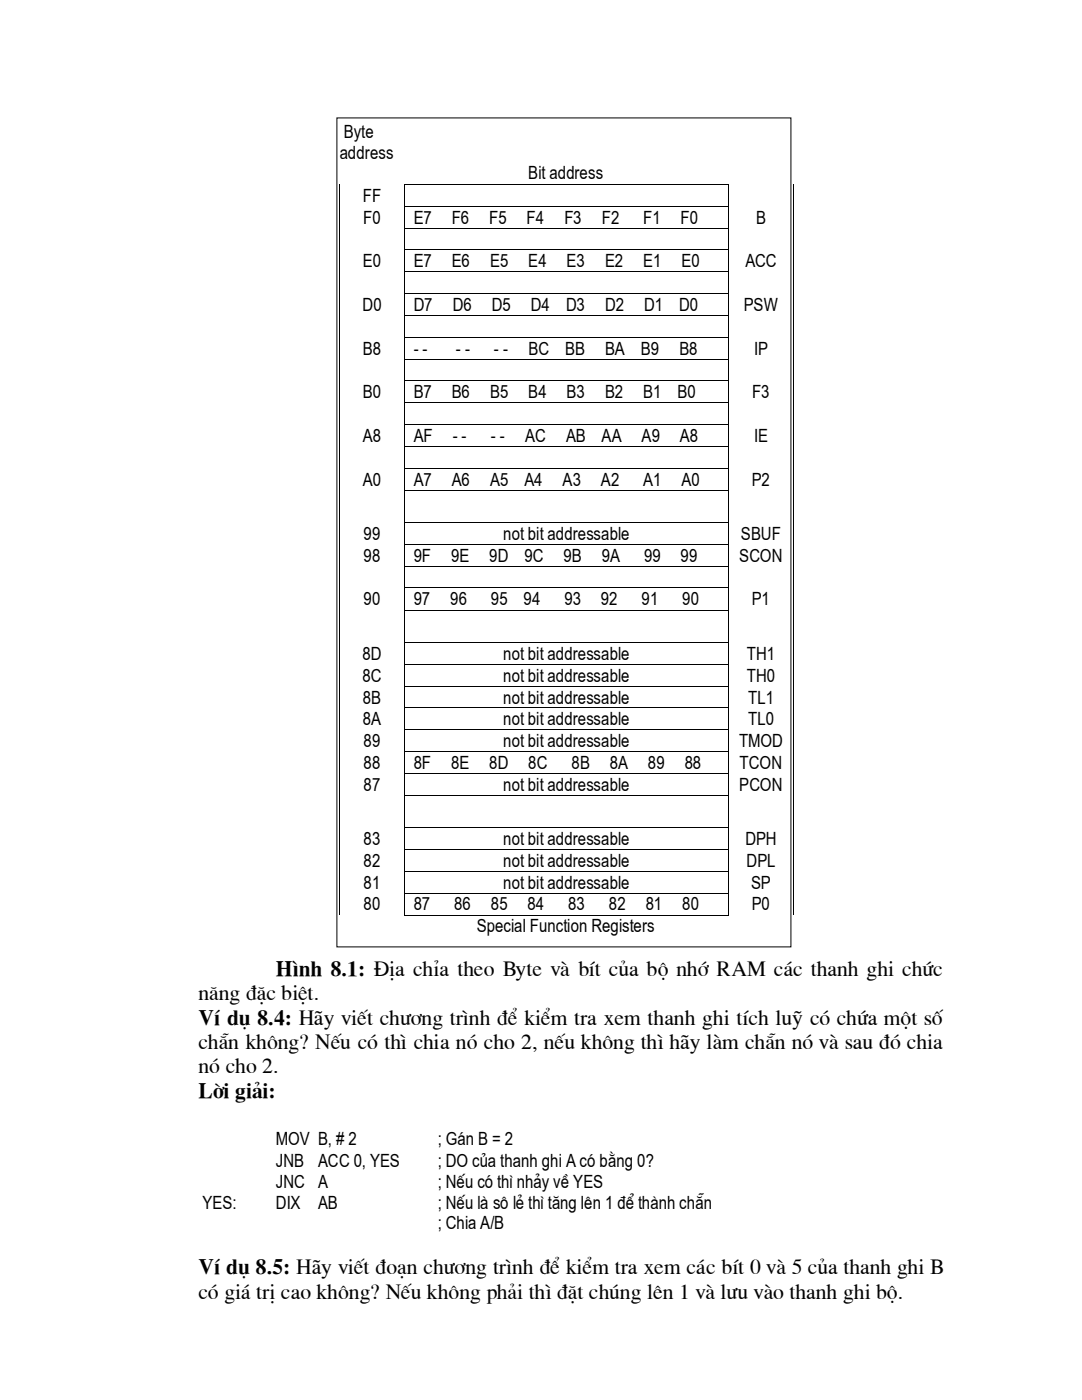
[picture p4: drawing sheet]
<svg xmlns="http://www.w3.org/2000/svg" width="216mm" height="279mm" viewBox="0 0 216 279" stroke-linecap="round" stroke-linejoin="round" font-family="sans-serif">
<defs><g id="words">
<g font-size="4.3">
<text x="55" y="194.7">H×nh 8.1: §Þa chØa theo Byte vµ bÝt cña bé nhí RAM c¸c thanh ghi chøc</text>
<text x="39.6" y="199.6">n¨ng ®Æc biÖt.</text>
<text x="39.6" y="209.4">ch½n kh«ng? NÕu cã th× chia nã cho 2, nÕu kh«ng th× h·y lµm ch½n nã vµ sau ®ã chia</text>
<text x="39.6" y="204.6">VÝ dô 8.4: H·y viÕt ch­¬ng tr×nh ®Ó kiÓm tra xem thanh ghi tÝch luü cã chøa mét sè</text>
<text x="39.6" y="214.1">nã cho 2.</text>
<text x="39.6" y="219.1">Lêi gi¶i:</text>
<text x="39.6" y="254.3">VÝ dô 8.5: H·y viÕt ®o¹n ch­¬ng tr×nh ®Ó kiÓm tra xem c¸c bÝt 0 vµ 5 cña thanh ghi B</text>
<text x="39.6" y="259.2">cã gi¸ trÞ cao kh«ng? NÕu kh«ng ph¶i th× ®Æt chóng lªn 1 vµ l­u vµo thanh ghi bé.</text>
</g>
<g font-size="3.6">
<text x="68.6" y="27.5">Byte</text>
<text x="67.8" y="31.8">address</text>
<text x="105.4" y="35.8">Bit address</text>
<text x="72.4" y="40.2">FF</text>
<text x="72.5" y="44.6">F0</text>
<text x="82.5" y="44.6">E7</text>
<text x="90.2" y="44.6">F6</text>
<text x="97.6" y="44.6">F5</text>
<text x="105.1" y="44.6">F4</text>
<text x="112.6" y="44.6">F3</text>
<text x="120.1" y="44.6">F2</text>
<text x="128.4" y="44.6">F1</text>
<text x="135.8" y="44.6">F0</text>
<text x="150.9" y="44.6">B</text>
<text x="72.4" y="53.3">E0</text>
<text x="82.5" y="53.3">E7</text>
<text x="90.2" y="53.3">E6</text>
<text x="97.8" y="53.3">E5</text>
<text x="105.4" y="53.3">E4</text>
<text x="113" y="53.3">E3</text>
<text x="120.7" y="53.3">E2</text>
<text x="128.4" y="53.3">E1</text>
<text x="136" y="53.3">E0</text>
<text x="148.8" y="53.3">ACC</text>
<text x="72.3" y="62.1">D0</text>
<text x="82.5" y="62.1">D7</text>
<text x="90.3" y="62.1">D6</text>
<text x="98.1" y="62.1">D5</text>
<text x="105.9" y="62.1">D4</text>
<text x="112.9" y="62.1">D3</text>
<text x="120.7" y="62.1">D2</text>
<text x="128.5" y="62.1">D1</text>
<text x="135.6" y="62.1">D0</text>
<text x="148.4" y="62.1">PSW</text>
<text x="72.4" y="70.8">B8</text>
<text x="82.5" y="70.8">- -</text>
<text x="90.9" y="70.8">- -</text>
<text x="98.6" y="70.8">- -</text>
<text x="105.4" y="70.8">BC</text>
<text x="112.8" y="70.8">BB</text>
<text x="120.8" y="70.8">BA</text>
<text x="127.9" y="70.8">B9</text>
<text x="135.6" y="70.8">B8</text>
<text x="150.5" y="70.8">IP</text>
<text x="72.4" y="79.5">B0</text>
<text x="82.5" y="79.5">B7</text>
<text x="90.2" y="79.5">B6</text>
<text x="97.8" y="79.5">B5</text>
<text x="105.4" y="79.5">B4</text>
<text x="113" y="79.5">B3</text>
<text x="120.7" y="79.5">B2</text>
<text x="128.4" y="79.5">B1</text>
<text x="135.2" y="79.5">B0</text>
<text x="150.1" y="79.5">F3</text>
<text x="72.4" y="88.2">A8</text>
<text x="82.5" y="88.2">AF</text>
<text x="90.3" y="88.2">- -</text>
<text x="98" y="88.2">- -</text>
<text x="104.8" y="88.2">AC</text>
<text x="112.9" y="88.2">AB</text>
<text x="120.1" y="88.2">AA</text>
<text x="128" y="88.2">A9</text>
<text x="135.6" y="88.2">A8</text>
<text x="150.5" y="88.2">IE</text>
<text x="72.4" y="96.9">A0</text>
<text x="82.5" y="96.9">A7</text>
<text x="90.2" y="96.9">A6</text>
<text x="97.8" y="96.9">A5</text>
<text x="104.6" y="96.9">A4</text>
<text x="112.3" y="96.9">A3</text>
<text x="119.9" y="96.9">A2</text>
<text x="128.4" y="96.9">A1</text>
<text x="136" y="96.9">A0</text>
<text x="150" y="96.9">P2</text>
<text x="72.6" y="107.8">99</text>
<text x="100.4" y="107.8">not bit addressable</text>
<text x="147.8" y="107.8">SBUF</text>
<text x="72.6" y="112.1">98</text>
<text x="82.5" y="112.1">9F</text>
<text x="90" y="112.1">9E</text>
<text x="97.6" y="112.1">9D</text>
<text x="104.6" y="112.1">9C</text>
<text x="112.4" y="112.1">9B</text>
<text x="120.1" y="112.1">9A</text>
<text x="128.5" y="112.1">99</text>
<text x="135.8" y="112.1">99</text>
<text x="147.5" y="112.1">SCON</text>
<text x="72.6" y="120.8">90</text>
<text x="82.5" y="120.8">97</text>
<text x="89.8" y="120.8">96</text>
<text x="98" y="120.8">95</text>
<text x="104.5" y="120.8">94</text>
<text x="112.6" y="120.8">93</text>
<text x="119.9" y="120.8">92</text>
<text x="128" y="120.8">91</text>
<text x="136.1" y="120.8">90</text>
<text x="150" y="120.8">P1</text>
<text x="72.3" y="131.7">8D</text>
<text x="100.4" y="131.7">not bit addressable</text>
<text x="149" y="131.7">TH1</text>
<text x="72.3" y="136.1">8C</text>
<text x="100.4" y="136.1">not bit addressable</text>
<text x="149" y="136.1">TH0</text>
<text x="72.4" y="140.5">8B</text>
<text x="100.4" y="140.5">not bit addressable</text>
<text x="149.3" y="140.5">TL1</text>
<text x="72.4" y="144.7">8A</text>
<text x="72.6" y="149.1">89</text>
<text x="100.4" y="149.1">not bit addressable</text>
<text x="100.4" y="144.7">not bit addressable</text>
<text x="147.5" y="149.1">TMOD</text>
<text x="149.3" y="144.7">TL0</text>
<text x="72.6" y="153.5">88</text>
<text x="82.5" y="153.5">8F</text>
<text x="90" y="153.5">8E</text>
<text x="97.6" y="153.5">8D</text>
<text x="105.4" y="153.5">8C</text>
<text x="114" y="153.5">8B</text>
<text x="121.7" y="153.5">8A</text>
<text x="129.3" y="153.5">89</text>
<text x="136.7" y="153.5">88</text>
<text x="147.6" y="153.5">TCON</text>
<text x="72.6" y="157.8">87</text>
<text x="100.4" y="157.8">not bit addressable</text>
<text x="147.5" y="157.8">PCON</text>
<text x="72.6" y="168.7">83</text>
<text x="72.6" y="173.1">82</text>
<text x="100.4" y="168.7">not bit addressable</text>
<text x="100.4" y="173.1">not bit addressable</text>
<text x="148.8" y="168.7">DPH</text>
<text x="148.9" y="173.1">DPL</text>
<text x="72.6" y="177.4">81</text>
<text x="100.4" y="177.4">not bit addressable</text>
<text x="149.9" y="177.4">SP</text>
<text x="72.6" y="181.7">80</text>
<text x="82.5" y="181.7">87</text>
<text x="90.6" y="181.7">86</text>
<text x="98" y="181.7">85</text>
<text x="105.2" y="181.7">84</text>
<text x="113.4" y="181.7">83</text>
<text x="121.5" y="181.7">82</text>
<text x="128.9" y="181.7">81</text>
<text x="136.1" y="181.7">80</text>
<text x="150" y="181.7">P0</text>
<text x="95.2" y="186.1">Special Function Registers</text>
<text x="55" y="228.6">MOV B, # 2</text>
<text x="55" y="232.8">JNB</text>
<text x="63.5" y="232.8">ACC 0, YES</text>
<text x="87.4" y="232.8">; DO cña thanh ghi A cã b»ng 0?</text>
<text x="87.4" y="228.6">; G¸n B = 2</text>
<text x="55" y="237.1">JNC</text>
<text x="63.5" y="237.1">A</text>
<text x="87.4" y="237.1">; NÕu cã th× nh¶y vÒ YES</text>
<text x="40.4" y="241.2">YES:</text>
<text x="55" y="241.2">DIX</text>
<text x="63.5" y="241.2">AB</text>
<text x="87.4" y="245.4">; Chia A/B</text>
<text x="87.4" y="241.2">; NÕu lµ s« lÎ th× t¨ng lªn 1 ®Ó thµnh ch½n</text>
</g>
</g></defs>
<path d="M67.2 23.5h90.6v165.5h-90.6z" fill-rule="evenodd" fill="#fff" stroke="#000" stroke-width=".2"/>
<g fill="#000">
<path d="M80.7 36.7h.2v.1h-.2zM145.3 36.7h.2v.1h-.2zM158.2 36.7h.2v.1h-.2zM67.7 41.1h.2v.1h-.2zM67.7 45.5l.2 .1zM67.7 49.8h.2v.2h-.2zM67.7 54.1h.2v.2h-.2zM67.7 58.5h.2v.2h-.2zM80.7 41.1h.2v.1h-.2zM80.7 45.5l.2 .1zM80.7 49.8h.2v.2h-.2zM80.7 54.1h.2v.2h-.2z"/>
<path d="M80.7 58.5h.2v.2h-.2zM145.3 41.1h.2v.1h-.2zM145.3 45.5l.2 .1zM145.3 49.8h.2v.2h-.2zM145.3 54.1h.2v.2h-.2zM145.3 58.5h.2v.2h-.2zM158.2 41.1h.2v.1h-.2zM158.2 45.5l.2 .1zM158.2 49.8h.2v.2h-.2zM158.2 54.1h.2v.2h-.2zM158.2 58.5h.2v.2h-.2zM67.7 62.8h.2v.2h-.2z"/>
<path d="M67.7 67.2h.2v.2h-.2zM67.7 71.6h.2v.2h-.2zM67.7 75.9l.2 .1zM80.7 62.8h.2v.2h-.2zM80.7 67.2h.2v.2h-.2zM80.7 71.6h.2v.2h-.2zM80.7 75.9l.2 .1zM145.3 62.8h.2v.2h-.2zM145.3 67.2h.2v.2h-.2zM145.3 71.6h.2v.2h-.2zM145.3 75.9l.2 .1zM158.2 62.8h.2v.2h-.2z"/>
<path d="M158.2 67.2h.2v.2h-.2zM158.2 71.6h.2v.2h-.2zM158.2 75.9l.2 .1zM67.7 80.3h.2v.1h-.2zM67.7 84.7h.2v.1h-.2zM67.7 89.1h.2v.1h-.2zM67.7 93.4h.2v.2h-.2zM67.7 97.7h.2v.2h-.2zM80.7 80.3h.2v.1h-.2zM80.7 84.7h.2v.1h-.2zM80.7 89.1h.2v.1h-.2zM80.7 93.4h.2v.2h-.2z"/>
<path d="M80.7 97.7h.2v.2h-.2zM145.3 80.3h.2v.1h-.2zM145.3 84.7h.2v.1h-.2zM145.3 89.1h.2v.1h-.2zM145.3 93.4h.2v.2h-.2zM145.3 97.7h.2v.2h-.2zM158.2 80.3h.2v.1h-.2zM158.2 84.7h.2v.1h-.2zM158.2 89.1h.2v.1h-.2zM158.2 93.4h.2v.2h-.2zM158.2 97.7h.2v.2h-.2zM67.7 104.2h.2v.2h-.2z"/>
<path d="M67.7 108.5h.2v.2h-.2zM67.7 112.9h.2v.2h-.2zM67.7 117.3h.2v.1h-.2zM80.7 104.2h.2v.2h-.2zM80.7 108.5h.2v.2h-.2zM80.7 112.9h.2v.2h-.2zM80.7 117.3h.2v.1h-.2zM145.3 104.2h.2v.2h-.2zM145.3 108.5h.2v.2h-.2zM145.3 112.9h.2v.2h-.2zM145.3 117.3h.2v.1h-.2zM158.2 104.2h.2v.2h-.2z"/>
<path d="M158.2 108.5h.2v.2h-.2zM158.2 112.9h.2v.2h-.2zM158.2 117.3h.2v.1h-.2zM67.7 121.7h.2v.1h-.2zM67.7 128.1h.2v.2h-.2zM67.7 132.5h.2v.2h-.2zM67.7 136.9l.2 .1zM80.7 121.7h.2v.1h-.2zM80.7 128.1h.2v.2h-.2zM80.7 132.5h.2v.2h-.2zM80.7 136.9l.2 .1zM145.3 121.7h.2v.1h-.2z"/>
<path d="M145.3 128.1h.2v.2h-.2zM145.3 132.5h.2v.2h-.2zM145.3 136.9l.2 .1zM158.2 121.7h.2v.1h-.2zM158.2 128.1h.2v.2h-.2zM158.2 132.5h.2v.2h-.2zM158.2 136.9l.2 .1zM67.7 141.1h.2v.2h-.2zM67.7 145.5h.2v.2h-.2zM67.7 149.9h.2v.2h-.2zM67.7 154.3h.2v.1h-.2zM67.7 158.7h.2v.1h-.2z"/>
<path d="M80.7 141.1h.2v.2h-.2zM80.7 145.5h.2v.2h-.2zM80.7 149.9h.2v.2h-.2zM80.7 154.3h.2v.1h-.2zM80.7 158.7h.2v.1h-.2zM145.3 141.1h.2v.2h-.2zM145.3 145.5h.2v.2h-.2zM145.3 149.9h.2v.2h-.2zM145.3 154.3h.2v.1h-.2zM145.3 158.7h.2v.1h-.2zM158.2 141.1h.2v.2h-.2zM158.2 145.5h.2v.2h-.2z"/>
<path d="M158.2 149.9h.2v.2h-.2zM158.2 154.3h.2v.1h-.2zM158.2 158.7h.2v.1h-.2zM67.7 165.1h.2v.2h-.2zM67.7 169.5h.2v.2h-.2zM67.7 173.8h.2v.2h-.2zM67.7 178.1h.2v.2h-.2zM80.7 165.1h.2v.2h-.2zM80.7 169.5h.2v.2h-.2zM80.7 173.8h.2v.2h-.2zM80.7 178.1h.2v.2h-.2zM145.3 165.1h.2v.2h-.2z"/>
<path d="M145.3 169.5h.2v.2h-.2zM145.3 173.8h.2v.2h-.2zM145.3 178.1h.2v.2h-.2zM158.2 165.1h.2v.2h-.2zM158.2 169.5h.2v.2h-.2zM158.2 173.8h.2v.2h-.2zM158.2 178.1h.2v.2h-.2zM80.7 182.5h.2v.2h-.2zM145.3 182.5h.2v.2h-.2z"/>
</g>
<g fill="none" stroke="#000" stroke-width=".2">
<path d="M67.8 36.8v4.3M80.8 36.8v4.3M80.9 36.7h64.4M145.4 36.8v4.3M158.3 36.8v4.3M67.8 41.2v4.3M67.8 45.6v4.1M67.8 50v4.1M67.8 54.3v4.2M67.8 58.7v4.1M80.8 41.2v4.3M80.8 45.6v4.1"/>
<path d="M80.8 50v4.1M80.8 54.3v4.2M80.8 58.7v4.1M80.9 41.1h64.4M80.9 45.5h64.4M80.9 49.9h64.4M80.9 54.2h64.4M80.9 58.6h64.4M145.4 41.2v4.3M145.4 45.6v4.1M145.4 50v4.1M145.4 54.3v4.2"/>
<path d="M145.4 58.7v4.1M158.3 41.2v4.3M158.3 45.6v4.1M158.3 50v4.1M158.3 54.3v4.2M158.3 58.7v4.1M67.8 63v4.2M67.8 67.4v4.1M67.8 71.8v4.1M67.8 76v4.3M80.8 63v4.2M80.8 67.4v4.1"/>
<path d="M80.8 71.8v4.1M80.8 76v4.3M80.9 62.9h64.4M80.9 67.3h64.4M80.9 71.7h64.4M80.9 76h64.4M145.4 63v4.2M145.4 67.4v4.1M145.4 71.8v4.1M145.4 76v4.3M158.3 63v4.2M158.3 67.4v4.1"/>
<path d="M158.3 71.8v4.1M158.3 76v4.3M67.8 80.4v4.3M67.8 84.8v4.3M67.8 89.2v4.2M67.8 93.6v4.1M67.8 97.9v6.3M80.8 80.4v4.3M80.8 84.8v4.3M80.8 89.2v4.2M80.8 93.6v4.1M80.8 97.9v6.3"/>
<path d="M80.9 80.3h64.4M80.9 84.8h64.4M80.9 89.2h64.4M80.9 93.5h64.4M80.9 97.8h64.4M145.4 80.4v4.3M145.4 84.8v4.3M145.4 89.2v4.2M145.4 93.6v4.1M145.4 97.9v6.3M158.3 80.4v4.3M158.3 84.8v4.3"/>
<path d="M158.3 89.2v4.2M158.3 93.6v4.1M158.3 97.9v6.3M67.8 104.4v4.1M67.8 108.7v4.2M67.8 113.1v4.2M67.8 117.4v4.3M80.8 104.4v4.1M80.8 108.7v4.2M80.8 113.1v4.2M80.8 117.4v4.3M80.9 104.3h64.4"/>
<path d="M80.9 108.6h64.4M80.9 113h64.4M80.9 117.3h64.4M145.4 104.4v4.1M145.4 108.7v4.2M145.4 113.1v4.2M145.4 117.4v4.3M158.3 104.4v4.1M158.3 108.7v4.2M158.3 113.1v4.2M158.3 117.4v4.3M67.8 121.8v6.3"/>
<path d="M67.8 128.3v4.2M67.8 132.7v4.2M67.8 137v4.1M80.8 121.8v6.3M80.8 128.3v4.2M80.8 132.7v4.2M80.8 137v4.1M80.9 121.8h64.4M80.9 128.2h64.4M80.9 132.6h64.4M80.9 136.9h64.4M145.4 121.8v6.3"/>
<path d="M145.4 128.3v4.2M145.4 132.7v4.2M145.4 137v4.1M158.3 121.8v6.3M158.3 128.3v4.2M158.3 132.7v4.2M158.3 137v4.1M67.8 141.3v4.2M67.8 145.7v4.2M67.8 150.1v4.2M67.8 154.4v4.3M67.8 158.8v6.3"/>
<path d="M80.8 141.3v4.2M80.8 145.7v4.2M80.8 150.1v4.2M80.8 154.4v4.3M80.8 158.8v6.3M80.9 141.2h64.4M80.9 145.6h64.4M80.9 150h64.4M80.9 154.3h64.4M80.9 158.7h64.4M145.4 141.3v4.2M145.4 145.7v4.2"/>
<path d="M145.4 150.1v4.2M145.4 154.4v4.3M145.4 158.8v6.3M158.3 141.3v4.2M158.3 145.7v4.2M158.3 150.1v4.2M158.3 154.4v4.3M158.3 158.8v6.3M67.8 165.3v4.2M67.8 169.7v4.1M67.8 174v4.1M67.8 178.3v4.2"/>
<path d="M80.8 165.3v4.2M80.8 169.7v4.1M80.8 174v4.1M80.8 178.3v4.2M80.9 165.2h64.4M80.9 169.6h64.4M80.9 173.9h64.4M80.9 178.2h64.4M145.4 165.3v4.2M145.4 169.7v4.1M145.4 174v4.1M145.4 178.3v4.2"/>
<path d="M158.3 165.3v4.2M158.3 169.7v4.1M158.3 174v4.1M158.3 178.3v4.2M80.9 182.6h64.4"/>
</g>
<use href="#words"/>
</svg>
